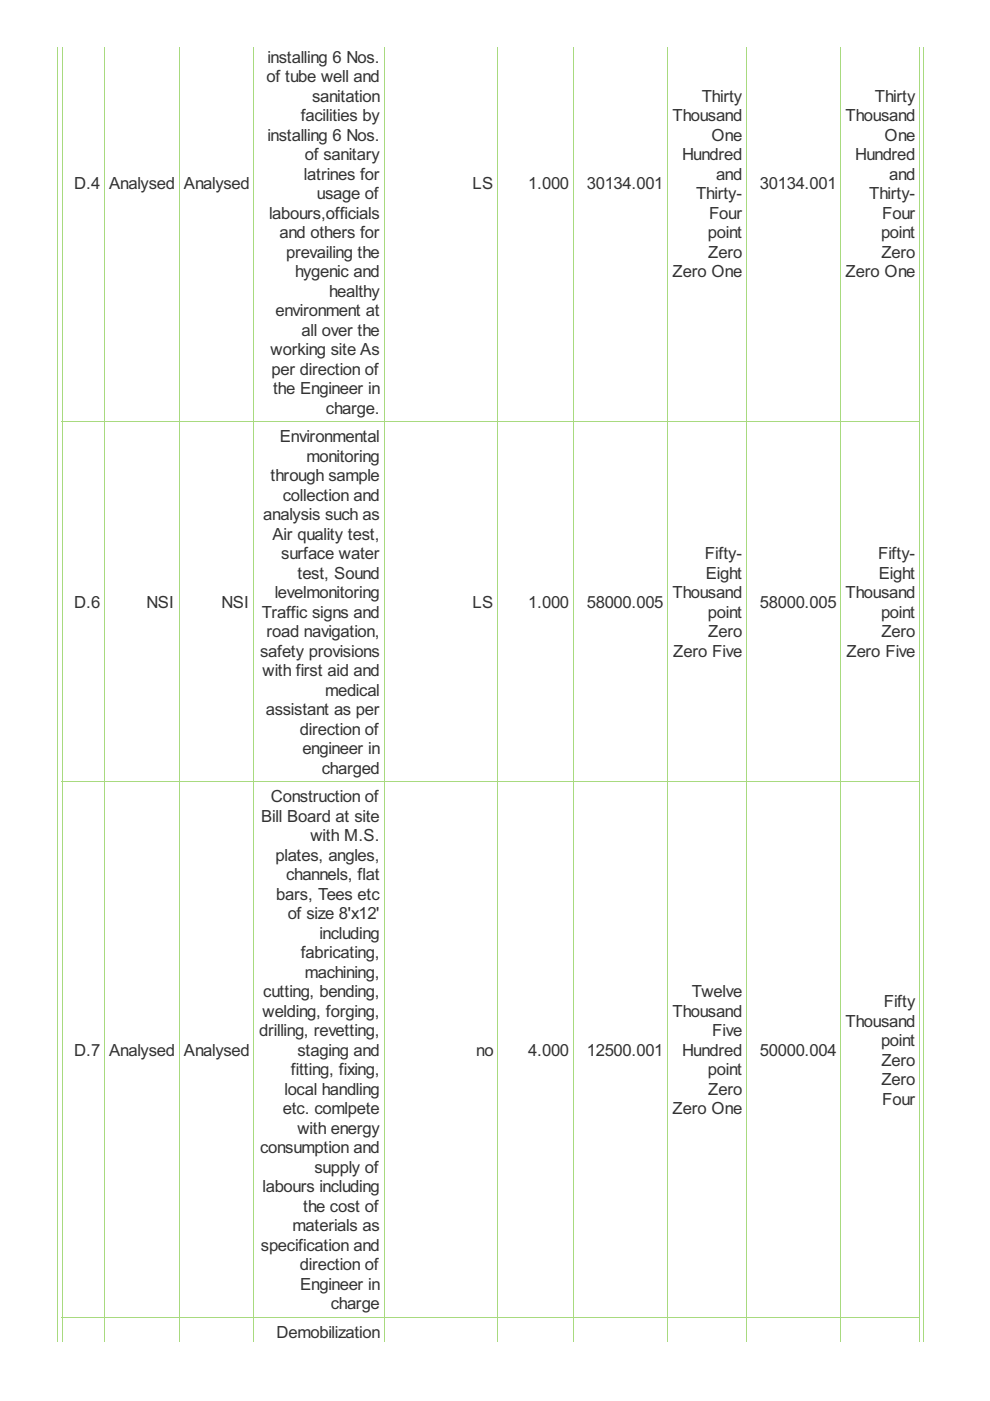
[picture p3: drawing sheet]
<svg xmlns="http://www.w3.org/2000/svg" width="210mm" height="297mm" viewBox="0 0 210 297" stroke-linecap="round" stroke-linejoin="round" font-family="sans-serif">
<defs><g id="words">
<g font-size="4" fill="#333">
<text x="56.5" y="17.4">of tube well and</text>
<text x="56.7" y="13.3">installing 6 Nos.</text>
<text x="66.2" y="21.5">sanitation</text>
<text x="148.8" y="21.5">Thirty</text>
<text x="185.5" y="21.5">Thirty</text>
<text x="56.7" y="29.8">installing 6 Nos.</text>
<text x="63.8" y="25.7">facilities by</text>
<text x="142.6" y="25.7">Thousand</text>
<text x="150.8" y="29.8">One</text>
<text x="179.3" y="25.7">Thousand</text>
<text x="187.6" y="29.8">One</text>
<text x="64.6" y="33.9">of sanitary</text>
<text x="144.6" y="33.9">Hundred</text>
<text x="181.3" y="33.9">Hundred</text>
<text x="15.7" y="40.1">D.4</text>
<text x="23.1" y="40.1">Analysed</text>
<text x="39" y="40.1">Analysed</text>
<text x="64.4" y="38.1">latrines for</text>
<text x="100.2" y="40.1">LS</text>
<text x="112" y="40.1">1.000</text>
<text x="124.4" y="40.1">30134.001</text>
<text x="151.8" y="38.1">and</text>
<text x="161.1" y="40.1">30134.001</text>
<text x="188.5" y="38.1">and</text>
<text x="57" y="46.4">labours,officials</text>
<text x="67.2" y="42.2">usage of</text>
<text x="147.6" y="42.2">Thirty-</text>
<text x="150.3" y="46.4">Four</text>
<text x="184.3" y="42.2">Thirty-</text>
<text x="187" y="46.4">Four</text>
<text x="59.3" y="50.5">and others for</text>
<text x="150.1" y="50.5">point</text>
<text x="186.8" y="50.5">point</text>
<text x="60.7" y="54.6">prevailing the</text>
<text x="62.6" y="58.8">hygenic and</text>
<text x="142.6" y="58.8">Zero One</text>
<text x="150.2" y="54.6">Zero</text>
<text x="179.3" y="58.8">Zero One</text>
<text x="186.9" y="54.6">Zero</text>
<text x="69.8" y="62.9">healthy</text>
<text x="58.4" y="67">environment at</text>
<text x="63.9" y="71.2">all over the</text>
<text x="57.4" y="75.3">working site As</text>
<text x="57.6" y="79.4">per direction of</text>
<text x="57.9" y="83.6">the Engineer in</text>
<text x="69.1" y="87.7">charge.</text>
<text x="59.3" y="93.7">Environmental</text>
<text x="65" y="97.9">monitoring</text>
<text x="57.4" y="102">through sample</text>
<text x="60" y="106.2">collection and</text>
<text x="55.8" y="110.3">analysis such as</text>
<text x="57.8" y="114.4">Air quality test,</text>
<text x="59.6" y="118.6">surface water</text>
<text x="149.5" y="118.6">Fifty-</text>
<text x="186.2" y="118.6">Fifty-</text>
<text x="63.1" y="122.7">test, Sound</text>
<text x="149.6" y="122.7">Eight</text>
<text x="186.3" y="122.7">Eight</text>
<text x="15.7" y="128.9">D.6</text>
<text x="31.1" y="128.9">NSI</text>
<text x="46.9" y="128.9">NSI</text>
<text x="55.5" y="131">Traffic signs and</text>
<text x="58.2" y="126.8">levelmonitoring</text>
<text x="100.2" y="128.9">LS</text>
<text x="112" y="128.9">1.000</text>
<text x="124.4" y="128.9">58000.005</text>
<text x="142.6" y="126.8">Thousand</text>
<text x="150.1" y="131">point</text>
<text x="161.1" y="128.9">58000.005</text>
<text x="179.3" y="126.8">Thousand</text>
<text x="186.8" y="131">point</text>
<text x="56.5" y="135.1">road navigation,</text>
<text x="150.2" y="135.1">Zero</text>
<text x="186.9" y="135.1">Zero</text>
<text x="55.1" y="139.2">safety provisions</text>
<text x="55.7" y="143.4">with first aid and</text>
<text x="142.7" y="139.2">Zero Five</text>
<text x="179.5" y="139.2">Zero Five</text>
<text x="68.9" y="147.5">medical</text>
<text x="56.3" y="151.6">assistant as per</text>
<text x="63.6" y="155.8">direction of</text>
<text x="64.1" y="159.9">engineer in</text>
<text x="68.2" y="164.1">charged</text>
<text x="57.4" y="170.1">Construction of</text>
<text x="55.4" y="174.2">Bill Board at site</text>
<text x="65.8" y="178.4">with M.S.</text>
<text x="58.4" y="182.5">plates, angles,</text>
<text x="58.6" y="190.8">bars, Tees etc</text>
<text x="60.7" y="186.6">channels, flat</text>
<text x="61" y="194.9">of size 8'x12'</text>
<text x="63.8" y="203.2">fabricating,</text>
<text x="67.7" y="199">including</text>
<text x="64.6" y="207.3">machining,</text>
<text x="55.7" y="215.6">welding, forging,</text>
<text x="55.8" y="211.4">cutting, bending,</text>
<text x="142.6" y="215.6">Thousand</text>
<text x="146.7" y="211.4">Twelve</text>
<text x="187.4" y="213.5">Fifty</text>
<text x="55" y="219.7">drilling, revetting,</text>
<text x="151" y="219.7">Five</text>
<text x="179.3" y="217.7">Thousand</text>
<text x="186.8" y="221.8">point</text>
<text x="15.7" y="223.9">D.7</text>
<text x="23.1" y="223.9">Analysed</text>
<text x="39" y="223.9">Analysed</text>
<text x="61.7" y="228">fitting, fixing,</text>
<text x="63.1" y="223.9">staging and</text>
<text x="101" y="223.9">no</text>
<text x="112" y="223.9">4.000</text>
<text x="124.4" y="223.9">12500.001</text>
<text x="144.6" y="223.9">Hundred</text>
<text x="150.1" y="228">point</text>
<text x="161.1" y="223.9">50000.004</text>
<text x="186.9" y="225.9">Zero</text>
<text x="60.3" y="232.1">local handling</text>
<text x="150.2" y="232.1">Zero</text>
<text x="186.9" y="230.1">Zero</text>
<text x="60" y="236.3">etc. comlpete</text>
<text x="142.6" y="236.3">Zero One</text>
<text x="187" y="234.2">Four</text>
<text x="55.1" y="244.5">consumption and</text>
<text x="63.1" y="240.4">with energy</text>
<text x="66.7" y="248.7">supply of</text>
<text x="55.7" y="252.8">labours including</text>
<text x="64.3" y="256.9">the cost of</text>
<text x="62" y="261.1">materials as</text>
<text x="55.3" y="265.2">specification and</text>
<text x="63.6" y="269.4">direction of</text>
<text x="63.6" y="273.5">Engineer in</text>
<text x="70.1" y="277.6">charge</text>
<text x="58.6" y="283.7">Demobilization</text>
</g>
</g></defs>
<g fill="none" stroke="#a8da7f" stroke-width=".21">
<path d="M12.1 9.9v274.5M13.2 9.9v274.5M22.1 9.9v274.5M38 9.9v274.5M53.8 9.9v274.5M81.4 9.9v274.5M105.5 9.9v274.5M121.6 9.9v274.5M141.6 9.9v274.5M158.3 9.9v274.5M178.3 9.9v274.5M195 9.9v274.5"/>
<path d="M195.9 9.9v274.5M13.1 89.3h182M13.1 165.7h182M13.1 279.3h182"/>
</g>
<use href="#words"/>
</svg>
